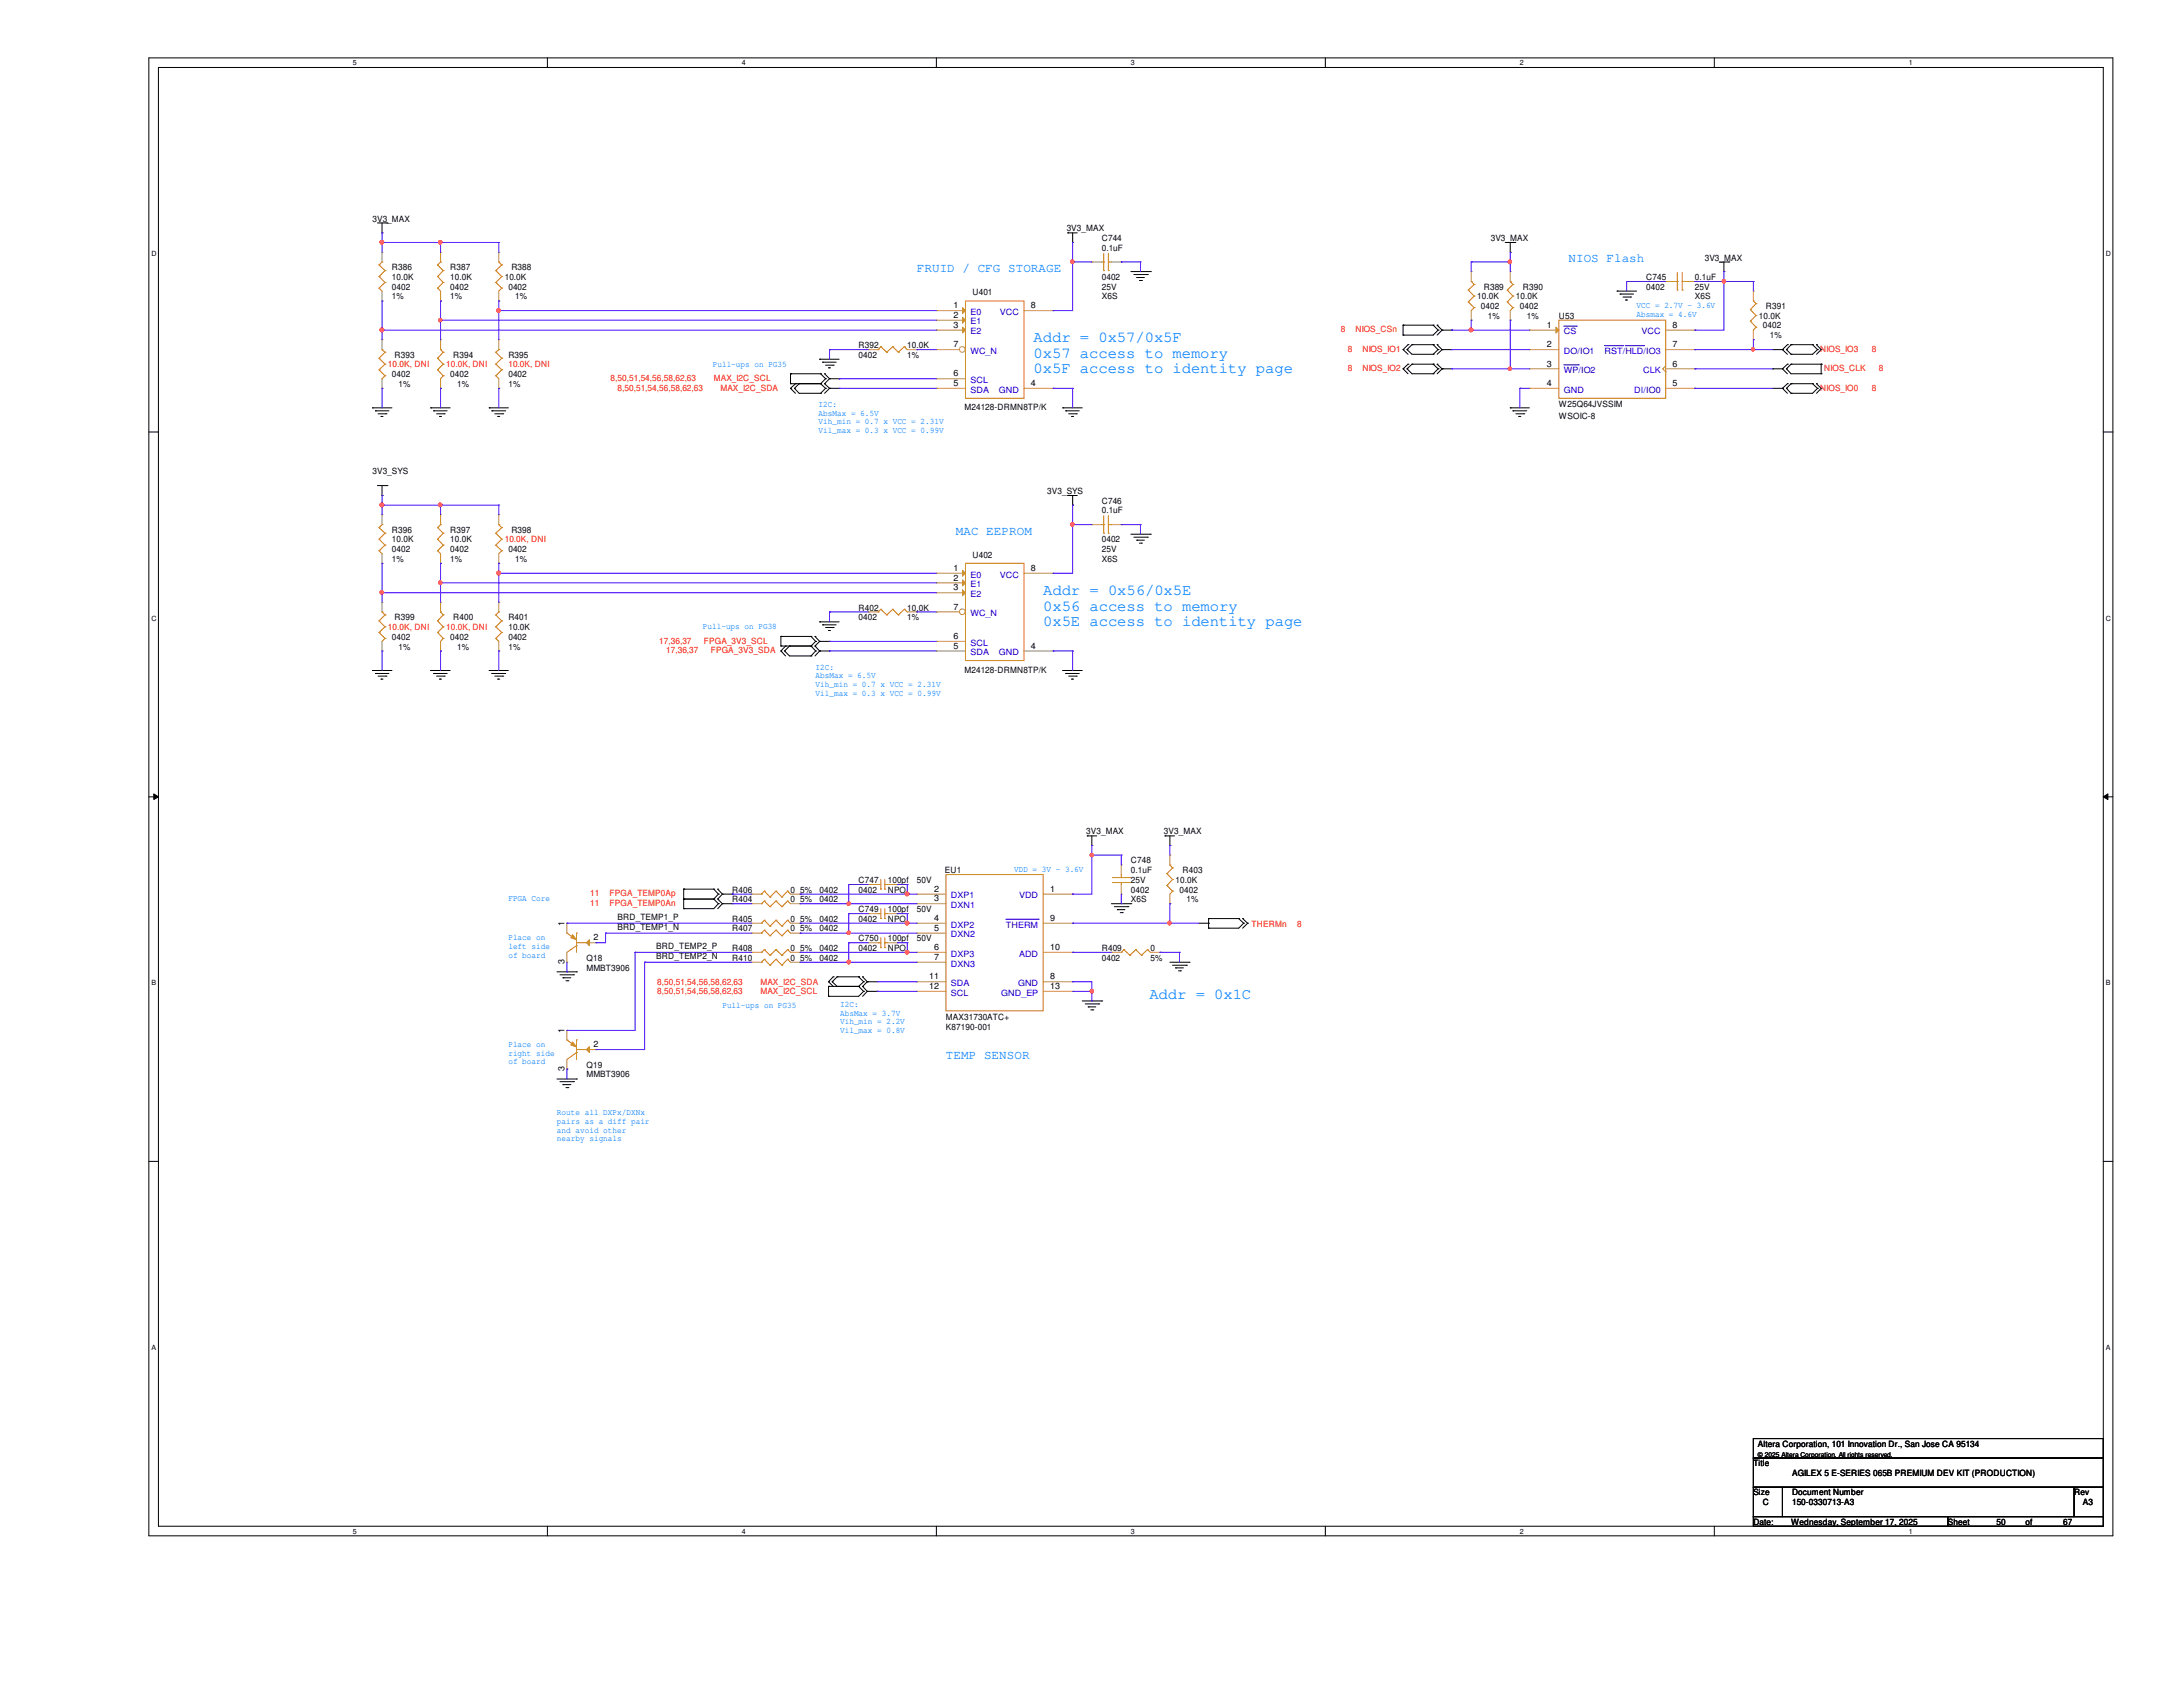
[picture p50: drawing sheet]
<svg xmlns="http://www.w3.org/2000/svg" width="279mm" height="216mm" viewBox="0 0 279 216" stroke-linecap="round" stroke-linejoin="round" font-family="sans-serif">
<defs><g id="words">
<g font-size="2" fill="#007fff">
<text x="132.3" y="43.8">Addr = 0x57/0x5F</text>
<text x="132.3" y="45.8">0x57 access to memory</text>
<text x="132.3" y="47.8">0x5F access to identity page</text>
<text x="133.5" y="76.2">Addr = 0x56/0x5E</text>
<text x="133.5" y="78.1">0x56 access to memory</text>
<text x="133.5" y="80.1">0x5E access to identity page</text>
<text x="147.1" y="127.8">Addr = 0x1C</text>
</g>
<g font-size="1.6" fill="#007fff">
<text x="117.3" y="34.8">FRUID / CFG STORAGE</text>
<text x="200.7" y="33.6">NIOS Flash</text>
<text x="122.3" y="68.4">MAC EEPROM</text>
<text x="121.1" y="135.6">TEMP SENSOR</text>
</g>
<g font-size="1.1">
<text x="47.7" y="28.4">3V3_MAX</text>
<text x="136.5" y="29.6">3V3_MAX</text>
<text x="50.2" y="34.6">R386</text>
<text x="50.2" y="35.8">10.0K</text>
<text x="57.6" y="34.6">R387</text>
<text x="57.6" y="35.8">10.0K</text>
<text x="64.6" y="35.8">10.0K</text>
<text x="65.4" y="34.6">R388</text>
<text x="141" y="30.9">C744</text>
<text x="141" y="32.1">0.1uF</text>
<text x="141" y="35.8">0402</text>
<text x="190.8" y="30.9">3V3_MAX</text>
<text x="210.7" y="35.8">C745</text>
<text x="216.9" y="35.8">0.1uF</text>
<text x="218.2" y="33.4">3V3_MAX</text>
<text x="50.2" y="37.1">0402</text>
<text x="50.2" y="38.3">1%</text>
<text x="57.6" y="37.1">0402</text>
<text x="57.6" y="38.3">1%</text>
<text x="65.1" y="37.1">0402</text>
<text x="66" y="38.3">1%</text>
<text x="122" y="39.5">1</text>
<text x="122" y="40.7">2</text>
<text x="122" y="42">3</text>
<text x="124.5" y="37.8">U401</text>
<text x="132" y="39.5">8</text>
<text x="141" y="37.1">25V</text>
<text x="141" y="38.3">X6S</text>
<text x="189.1" y="38.3">10.0K</text>
<text x="189.5" y="39.6">0402</text>
<text x="189.9" y="37.1">R389</text>
<text x="190.4" y="40.8">1%</text>
<text x="194" y="38.3">10.0K</text>
<text x="194.5" y="39.6">0402</text>
<text x="194.9" y="37.1">R390</text>
<text x="195.4" y="40.8">1%</text>
<text x="198" y="42">1</text>
<text x="199.5" y="40.8">U53</text>
<text x="210.7" y="37.1">0402</text>
<text x="214.1" y="42">8</text>
<text x="216.9" y="37.1">25V</text>
<text x="216.9" y="38.3">X6S</text>
<text x="225.1" y="40.8">10.0K</text>
<text x="226" y="39.6">R391</text>
<text x="50.5" y="45.8">R393</text>
<text x="58" y="45.8">R394</text>
<text x="65.1" y="45.8">R395</text>
<text x="109.9" y="44.5">R392</text>
<text x="109.9" y="45.8">0402</text>
<text x="116.1" y="44.5">10.0K</text>
<text x="116.1" y="45.8">1%</text>
<text x="122" y="44.4">7</text>
<text x="198" y="44.4">2</text>
<text x="198" y="46.9">3</text>
<text x="214.1" y="46.9">6</text>
<text x="214.1" y="44.4">7</text>
<text x="225.6" y="42">0402</text>
<text x="226.5" y="43.3">1%</text>
<text x="50.2" y="48.3">0402</text>
<text x="51" y="49.5">1%</text>
<text x="57.6" y="48.3">0402</text>
<text x="58.5" y="49.5">1%</text>
<text x="65.1" y="48.3">0402</text>
<text x="65.1" y="49.5">1%</text>
<text x="122" y="48.2">6</text>
<text x="122" y="49.4">5</text>
<text x="123.4" y="52.5">M24128-DRMN8TP/K</text>
<text x="132" y="49.4">4</text>
<text x="198" y="49.4">4</text>
<text x="199.5" y="52">W25Q64JVSSIM</text>
<text x="199.5" y="53.6">WSOIC-8</text>
<text x="214.1" y="49.4">5</text>
<text x="47.7" y="60.7">3V3_SYS</text>
<text x="134" y="63.2">3V3_SYS</text>
<text x="141" y="64.5">C746</text>
<text x="141" y="65.7">0.1uF</text>
<text x="50.2" y="68.2">R396</text>
<text x="50.2" y="69.4">10.0K</text>
<text x="50.2" y="70.7">0402</text>
<text x="50.2" y="71.9">1%</text>
<text x="57.6" y="68.2">R397</text>
<text x="57.6" y="69.4">10.0K</text>
<text x="57.6" y="70.7">0402</text>
<text x="57.6" y="71.9">1%</text>
<text x="65.1" y="70.7">0402</text>
<text x="65.4" y="68.2">R398</text>
<text x="66" y="71.9">1%</text>
<text x="124.5" y="71.4">U402</text>
<text x="141" y="69.4">0402</text>
<text x="141" y="70.7">25V</text>
<text x="141" y="71.9">X6S</text>
<text x="122" y="73.1">1</text>
<text x="122" y="74.3">2</text>
<text x="122" y="75.6">3</text>
<text x="132" y="73.1">8</text>
<text x="50.2" y="81.9">0402</text>
<text x="50.5" y="79.4">R399</text>
<text x="51" y="83.1">1%</text>
<text x="57.6" y="81.9">0402</text>
<text x="58" y="79.4">R400</text>
<text x="58.5" y="83.1">1%</text>
<text x="65.1" y="79.4">R401</text>
<text x="65.1" y="80.6">10.0K</text>
<text x="65.1" y="81.9">0402</text>
<text x="65.1" y="83.1">1%</text>
<text x="109.9" y="78.1">R402</text>
<text x="109.9" y="79.4">0402</text>
<text x="116.1" y="78.1">10.0K</text>
<text x="116.1" y="79.4">1%</text>
<text x="122" y="81.8">6</text>
<text x="122" y="83">5</text>
<text x="122" y="78">7</text>
<text x="132" y="83">4</text>
<text x="123.4" y="86.1">M24128-DRMN8TP/K</text>
<text x="139" y="106.8">3V3_MAX</text>
<text x="149" y="106.8">3V3_MAX</text>
<text x="109.9" y="113">C747</text>
<text x="113.6" y="113">100pf</text>
<text x="117.3" y="113">50V</text>
<text x="120.9" y="111.8">EU1</text>
<text x="144.7" y="110.5">C748</text>
<text x="144.7" y="111.8">0.1uF</text>
<text x="144.7" y="113">25V</text>
<text x="150.5" y="113">10.0K</text>
<text x="151.3" y="111.8">R403</text>
<text x="72.3" y="118.5" transform="rotate(-90 72.3 118.5)">1</text>
<text x="79" y="117.7">BRD_TEMP1_P</text>
<text x="79" y="119">BRD_TEMP1_N</text>
<text x="93.7" y="114.3">R406</text>
<text x="93.7" y="115.5">R404</text>
<text x="93.7" y="118">R405</text>
<text x="93.7" y="119.2">R407</text>
<text x="101.2" y="114.3">0 5%</text>
<text x="101.2" y="115.5">0 5%</text>
<text x="101.2" y="118">0 5%</text>
<text x="101.2" y="119.2">0 5%</text>
<text x="104.9" y="114.3">0402</text>
<text x="104.9" y="115.5">0402</text>
<text x="104.9" y="118">0402</text>
<text x="104.9" y="119.2">0402</text>
<text x="109.9" y="116.7">C749</text>
<text x="109.9" y="118">0402</text>
<text x="109.9" y="114.3">0402</text>
<text x="113.6" y="118">NPO</text>
<text x="113.6" y="114.3">NPO</text>
<text x="113.6" y="116.7">100pf</text>
<text x="117.3" y="116.7">50V</text>
<text x="119.5" y="114.1">2</text>
<text x="119.5" y="115.4">3</text>
<text x="119.5" y="117.9">4</text>
<text x="119.5" y="119.1">5</text>
<text x="134.4" y="114.1">1</text>
<text x="134.4" y="117.9">9</text>
<text x="144.7" y="114.3">0402</text>
<text x="144.7" y="115.5">X6S</text>
<text x="151" y="114.3">0402</text>
<text x="151.8" y="115.5">1%</text>
<text x="72.3" y="123.4" transform="rotate(-90 72.3 123.4)">3</text>
<text x="75.1" y="122.9">Q18</text>
<text x="75.1" y="124.2">MMBT3906</text>
<text x="75.9" y="120.4">2</text>
<text x="84" y="121.4">BRD_TEMP2_P</text>
<text x="84" y="122.7">BRD_TEMP2_N</text>
<text x="93.7" y="121.7">R408</text>
<text x="93.7" y="122.9">R410</text>
<text x="101.2" y="121.7">0 5%</text>
<text x="101.2" y="122.9">0 5%</text>
<text x="104.9" y="121.7">0402</text>
<text x="104.9" y="122.9">0402</text>
<text x="109.9" y="120.5">C750</text>
<text x="109.9" y="121.7">0402</text>
<text x="113.6" y="121.7">NPO</text>
<text x="113.6" y="120.5">100pf</text>
<text x="117.3" y="120.5">50V</text>
<text x="118.9" y="125.3">11</text>
<text x="119.5" y="121.6">6</text>
<text x="119.5" y="122.9">7</text>
<text x="134.4" y="125.3">8</text>
<text x="134.4" y="121.6">10</text>
<text x="141" y="121.7">R409</text>
<text x="141" y="122.9">0402</text>
<text x="147.2" y="122.9">5%</text>
<text x="147.2" y="121.7">0</text>
<text x="118.9" y="126.6">12</text>
<text x="121.1" y="130.6">MAX31730ATC+</text>
<text x="121.1" y="131.8">K87190-001</text>
<text x="134.4" y="126.6">13</text>
<text x="72.3" y="137.1" transform="rotate(-90 72.3 137.1)">3</text>
<text x="72.3" y="132.2" transform="rotate(-90 72.3 132.2)">1</text>
<text x="75.1" y="136.7">Q19</text>
<text x="75.1" y="137.9">MMBT3906</text>
<text x="75.9" y="134">2</text>
<text x="225" y="185.2">Altera Corporation, 101 Innovation Dr., San Jose CA 95134</text>
<text x="224.4" y="187.7">Title</text>
<text x="224.4" y="191.4">Size</text>
<text x="229.4" y="188.9">AGILEX 5 E-SERIES 065B PREMIUM DEV KIT (PRODUCTION)</text>
<text x="229.4" y="191.4">Document Number</text>
<text x="265.5" y="191.4">Rev</text>
<text x="224.4" y="195.2">Date:</text>
<text x="225.6" y="192.7">C</text>
<text x="229.2" y="195.2">Wednesday, September 17, 2025</text>
<text x="229.4" y="192.7">150-0330713-A3</text>
<text x="249.3" y="195.2">Sheet</text>
<text x="255.5" y="195.2">50</text>
<text x="259.2" y="195.2">of</text>
<text x="264.1" y="195.2">67</text>
<text x="266.6" y="192.7">A3</text>
</g>
<g font-size="1.1" fill="#00c">
<text x="124.2" y="40.3">E0</text>
<text x="124.2" y="41.5">E1</text>
<text x="128" y="40.3">VCC</text>
<text x="124.2" y="42.8">E2</text>
<text x="124.2" y="45.3">WC_N</text>
<text x="200.2" y="42.8">CS</text>
<text x="200.2" y="45.3">DO/IO1</text>
<text x="200.2" y="47.8">WP/IO2</text>
<text x="205.4" y="45.3">RST/HLD/IO3</text>
<text x="210.1" y="42.8">VCC</text>
<text x="210.3" y="47.8">CLK</text>
<text x="124.2" y="49">SCL</text>
<text x="124.2" y="50.2">SDA</text>
<text x="127.8" y="50.2">GND</text>
<text x="200.2" y="50.2">GND</text>
<text x="209.2" y="50.2">DI/IO0</text>
<text x="124.2" y="73.9">E0</text>
<text x="124.2" y="75.1">E1</text>
<text x="124.2" y="76.4">E2</text>
<text x="128" y="73.9">VCC</text>
<text x="124.2" y="82.6">SCL</text>
<text x="124.2" y="83.9">SDA</text>
<text x="124.2" y="78.9">WC_N</text>
<text x="127.8" y="83.9">GND</text>
<text x="121.7" y="115">DXP1</text>
<text x="121.7" y="116.2">DXN1</text>
<text x="121.7" y="118.7">DXP2</text>
<text x="121.7" y="120">DXN2</text>
<text x="128.7" y="118.7">THERM</text>
<text x="130.4" y="115">VDD</text>
<text x="121.7" y="122.4">DXP3</text>
<text x="121.7" y="123.7">DXN3</text>
<text x="130.4" y="122.4">ADD</text>
<text x="121.7" y="126.2">SDA</text>
<text x="121.7" y="127.4">SCL</text>
<text x="128.1" y="127.4">GND_EP</text>
<text x="130.3" y="126.2">GND</text>
</g>
<g font-size="1.1" fill="#007fff">
<text x="209.5" y="39.5">VCC = 2.7V - 3.6V</text>
<text x="209.5" y="40.6">Absmax = 4.6V</text>
<text x="91.2" y="46.9">Pull-ups on PG35</text>
<text x="104.8" y="52.1">I2C:</text>
<text x="104.8" y="53.2">AbsMax = 6.5V</text>
<text x="104.8" y="54.3">Vih_min = 0.7 x VCC = 2.31V</text>
<text x="104.8" y="55.4">Vil_max = 0.3 x VCC = 0.99V</text>
<text x="90" y="80.5">Pull-ups on PG38</text>
<text x="104.4" y="85.7">I2C:</text>
<text x="104.4" y="86.8">AbsMax = 6.5V</text>
<text x="104.4" y="87.9">Vih_min = 0.7 x VCC = 2.31V</text>
<text x="104.4" y="89">Vil_max = 0.3 x VCC = 0.99V</text>
<text x="129.8" y="111.6">VDD = 3V - 3.6V</text>
<text x="65.1" y="115.4">FPGA Core</text>
<text x="65.1" y="120.4">Place on</text>
<text x="65.1" y="121.5">left side</text>
<text x="65.1" y="122.6">of board</text>
<text x="92.5" y="129">Pull-ups on PG35</text>
<text x="107.5" y="128.9">I2C:</text>
<text x="107.5" y="130">AbsMax = 3.7V</text>
<text x="107.5" y="131.1">Vih_min = 2.2V</text>
<text x="65.1" y="134">Place on</text>
<text x="65.1" y="135.1">right side</text>
<text x="65.1" y="136.2">of board</text>
<text x="107.5" y="132.2">Vil_max = 0.8V</text>
<text x="71.3" y="142.7">Route all DXPx/DXNx</text>
<text x="71.3" y="143.8">pairs as a diff pair</text>
<text x="71.3" y="144.9">and avoid other</text>
<text x="71.3" y="146">nearby signals</text>
</g>
<g font-size="1.1" fill="#f00">
<text x="49.7" y="47">10.0K, DNI</text>
<text x="57.1" y="47">10.0K, DNI</text>
<text x="65.1" y="47">10.0K, DNI</text>
<text x="171.6" y="42.5">8</text>
<text x="172.5" y="45">8</text>
<text x="172.5" y="47.5">8</text>
<text x="173.5" y="42.5">NIOS_CSn</text>
<text x="174.4" y="45">NIOS_IO1</text>
<text x="174.4" y="47.5">NIOS_IO2</text>
<text x="233" y="45">NIOS_IO3</text>
<text x="233.5" y="47.5">NIOS_CLK</text>
<text x="239.6" y="45">8</text>
<text x="240.5" y="47.5">8</text>
<text x="78.1" y="48.8">8,50,51,54,56,58,62,63</text>
<text x="79" y="50">8,50,51,54,56,58,62,63</text>
<text x="91.4" y="48.8">MAX_I2C_SCL</text>
<text x="92.2" y="50">MAX_I2C_SDA</text>
<text x="233" y="50">NIOS_IO0</text>
<text x="239.6" y="50">8</text>
<text x="64.6" y="69.4">10.0K, DNI</text>
<text x="49.7" y="80.6">10.0K, DNI</text>
<text x="57.1" y="80.6">10.0K, DNI</text>
<text x="84.4" y="82.4">17,36,37</text>
<text x="85.3" y="83.6">17,36,37</text>
<text x="90.1" y="82.4">FPGA_3V3_SCL</text>
<text x="91" y="83.6">FPGA_3V3_SDA</text>
<text x="75.5" y="114.7">11</text>
<text x="75.5" y="116">11</text>
<text x="78" y="114.7">FPGA_TEMP0Ap</text>
<text x="78" y="116">FPGA_TEMP0An</text>
<text x="160.2" y="118.6">THERMn</text>
<text x="166" y="118.6">8</text>
<text x="84.1" y="126.1">8,50,51,54,56,58,62,63</text>
<text x="84.1" y="127.2">8,50,51,54,56,58,62,63</text>
<text x="97.3" y="126.1">MAX_I2C_SDA</text>
<text x="97.3" y="127.2">MAX_I2C_SCL</text>
</g>
<g font-size=".9">
<text x="45.2" y="8.3">5</text>
<text x="95" y="8.3">4</text>
<text x="144.7" y="8.3">3</text>
<text x="194.5" y="8.3">2</text>
<text x="244.3" y="8.3">1</text>
<text x="19.4" y="32.8">D</text>
<text x="269.5" y="32.8">D</text>
<text x="19.4" y="79.4">C</text>
<text x="269.5" y="79.4">C</text>
<text x="19.4" y="126.1">B</text>
<text x="269.5" y="126.1">B</text>
<text x="19.4" y="172.8">A</text>
<text x="269.5" y="172.8">A</text>
<text x="45.2" y="196.3">5</text>
<text x="95" y="196.3">4</text>
<text x="144.7" y="196.3">3</text>
<text x="194.5" y="196.3">2</text>
<text x="244.3" y="196.3">1</text>
</g>
<text font-size=".8" x="225" y="186.4">© 2025 Altera Corporation. All rights reserved.</text>
</g></defs>
<path d="M19.1 7.4h251.3v189.2h-251.3zM20.3 8.6h248.9v186.7h-248.9z" fill="none" stroke="#000" stroke-width=".13"/>
<g fill="#fff">
<path d="M45.2 7.5h.5v1.1h-.5z"/>
<path d="M45.2 195.5h.5v1h-.5z"/>
</g>
<path d="M70.1 7.4v1.2M70.1 195.3v1.3" fill="none" stroke="#000" stroke-width=".13"/>
<g fill="#fff">
<path d="M95 7.5h.5v1.1h-.5z"/>
<path d="M95 195.5h.5v1h-.5z"/>
</g>
<path d="M119.8 7.4v1.2M119.8 195.3v1.3" fill="none" stroke="#000" stroke-width=".13"/>
<g fill="#fff">
<path d="M144.7 7.5h.5v1.1h-.5z"/>
<path d="M144.7 195.5h.5v1h-.5z"/>
</g>
<path d="M169.6 7.4v1.2M169.6 195.3v1.3" fill="none" stroke="#000" stroke-width=".13"/>
<g fill="#fff">
<path d="M194.5 7.5h.5v1.1h-.5z"/>
<path d="M194.5 195.5h.5v1h-.5z"/>
</g>
<path d="M219.4 7.4v1.2M219.4 195.3v1.3" fill="none" stroke="#000" stroke-width=".13"/>
<g fill="#fff">
<path d="M244.3 7.5h.5v1.1h-.5z"/>
<path d="M244.3 195.5h.5v1h-.5z"/>
<path d="M19.4 32h.6v1h-.6z"/>
<path d="M269.5 32h.7v1h-.7z"/>
<path d="M19.4 78.6h.6v1h-.6z"/>
<path d="M269.5 78.6h.7v1h-.7z"/>
</g>
<path d="M19.1 55.3h1.2M269.2 55.3h1.2" fill="none" stroke="#000" stroke-width=".13"/>
<g fill="#fff">
<path d="M19.4 125.3h.6v1h-.6z"/>
<path d="M269.5 125.3h.6v1h-.6z"/>
</g>
<path d="M19.1 102h1.2M19.7 101.6l.6 .4-.6 .3zM269.2 102l.6-.4v.7zM269.2 102h1.2" fill="none" stroke="#000" stroke-width=".13"/>
<path d="M19.7 101.6l.6 .4-.6 .3zM269.2 102l.6-.4v.7z" fill="#000"/>
<g fill="#fff">
<path d="M19.4 172h.5v1h-.5z"/>
<path d="M269.5 172h.6v1h-.6z"/>
</g>
<g fill="none" stroke="#000" stroke-width=".13">
<path d="M48.3 28.5h1.2M48.9 29.8h.1M48.9 28.5v1.3M49.5 28.5h.1M136.7 29.8h.1M136.7 29.8h1.2M137.3 31h.1M137.3 29.8v1.2M144.7 34.8h2.5M145.1 35.1h1.8M145.5 35.5h.1M145.5 35.5h1"/>
<path d="M145.8 35.9h.3M146.1 35.9h.1M146.9 35.1h.1M147.2 34.8h.1M192.7 31h1.2M193.3 32.3h.1M193.3 31v1.3M193.9 31h.1M207 37.3h.1M207 37.3h2.5M207.3 37.6h.1M207.3 37.6h1.8"/>
<path d="M207.7 38h1M208.1 38.4h.1M208.1 38.4h.2M208.7 38h.1M220 33.5h1.3M220.6 34.8h.1M220.6 33.5v1.3M221.3 33.5h.1M47.7 52.2h.1M47.7 52.2h2.5M48 52.6h.1M48 52.6h1.8"/>
<path d="M48.4 53h1M48.8 53.3h.1M48.8 53.3h.2M49.4 53h.1M55.1 52.2h.1M55.1 52.2h2.5M55.5 52.6h.1M55.5 52.6h1.7M55.9 53h1M56.3 53.3h.1M56.3 53.3h.2M56.9 53h.1"/>
<path d="M62.6 52.2h.1M62.6 52.2h2.5M62.9 52.6h.1M62.9 52.6h1.8M63.3 53h1M63.7 53.3h.1M63.7 53.3h.3M64.3 53h.1M101.2 47.8h.1M101.2 49.1h.1M101.2 49.7h.1M101.2 47.8h3.8"/>
<path d="M101.2 49.1h3.8M101.2 47.8v1.3M101.2 49.7l.6 .6M101.7 49.7h.1M101.7 49.7l.6 .6h2.7M101.8 49.1h.1M101.8 49.1l-.6 .6M102.3 49.1h.1M102.3 49.1l-.6 .6M104.9 46h.1M104.9 46h2.5M105 47.8h.1"/>
<path d="M105 49.1h.1M105 50.3h.1M105 47.8l.7 .7M105 49.1l.7 .6M105.3 46.4h.1M105.3 46.4h1.7M105.5 47.8h.1M105.5 49.1h.1M105.5 47.8l.7 .7M105.5 49.1l.7 .6M105.7 48.5h.1M105.7 49.7h.1"/>
<path d="M105.7 46.7h.9M105.7 48.5l-.7 .6M105.7 49.7l-.7 .6M106 47.1h.1M106 47.1h.3M106.2 48.5h.1M106.2 49.7h.1M106.2 48.5l-.7 .6M106.2 48.5h1.2M106.2 49.7l-.7 .6M106.2 49.7h1.2M106.6 46.7h.1"/>
<path d="M107.4 48.5h.1M136 52.2h.1M136 52.2h2.5M136.4 52.6h.1M136.4 52.6h1.7M136.8 53h1M137.2 53.3h.1M137.2 53.3h.2M137.8 53h.1M179.6 41.6h.1M179.6 42.9h.1M179.6 44.7h.1"/>
<path d="M179.6 47.2h.1M179.6 41.6h3.8M179.6 41.6v1.3M179.6 44.7l.6 .6M179.6 47.2l.6 .6M180.1 44.7h.1M180.1 47.2h.1M180.1 47.2l.6 .6h2.7M180.1 44.7l.6 .6h2.7M180.2 44.1h.1M180.2 46.6h.1M180.2 44.1l-.6 .6"/>
<path d="M180.2 46.6l-.6 .6M180.7 44.1h.1M180.7 46.6h.1M180.7 44.1h2.7M180.7 44.1l-.6 .6M180.7 46.6h2.7M180.7 46.6l-.6 .6M183.4 41.6h.1M183.4 44.1h.1M183.4 45.3h.1M183.4 46.6h.1M183.4 47.8h.1"/>
<path d="M183.4 41.6l.7 .6M183.4 44.1l.7 .6M183.4 46.6l.7 .6M183.9 41.6h.1M183.9 44.1h.1M183.9 46.6h.1M183.9 41.6l.7 .6M183.9 44.1l.7 .6M183.9 46.6l.7 .6M184.1 42.2h.1M184.1 44.7h.1M184.1 47.2h.1"/>
<path d="M184.1 42.2l-.7 .7h-3.8M184.1 44.7l-.7 .6M184.1 47.2l-.7 .6M184.6 42.2h.1M184.6 44.7h.1M184.6 47.2h.1M184.6 42.2l-.7 .7M184.6 42.2h1.2M184.6 44.7l-.7 .6M184.6 44.7h1.2M184.6 47.2l-.7 .6M184.6 47.2h1.2"/>
<path d="M185.8 42.2h.1M193.3 52.2h.1M193.3 52.2h2.4M193.6 52.6h.1M193.6 52.6h1.8M194 53h1M194.4 53.3h.1M194.4 53.3h.2M195 53h.1M226.9 47.2h.1M226.9 49.7h1.2M226.9 44.7h1.2"/>
<path d="M226.9 47.2h1.2M228.1 44.7h.1M228.1 47.2h.1M228.1 49.7h.1M228.1 44.7l.7 .6M228.1 47.2l.7 .6M228.1 49.7l.7 .6M228.6 44.7h.1M228.6 47.2h.1M228.6 49.7h.1M228.6 47.2l.6 .6h3.9M228.6 44.7l.6 .6"/>
<path d="M228.6 49.7l.6 .6M228.8 44.1h.1M228.8 46.6h.1M228.8 49.1h.1M228.8 44.1l-.7 .6M228.8 46.6l-.7 .6M228.8 49.1l-.7 .6M229.2 44.1h.1M229.2 45.3h.1M229.2 46.6h.1M229.2 49.1h.1M229.2 50.3h.1"/>
<path d="M229.2 49.1h2.8M229.2 44.1h2.8M229.2 44.1l-.6 .6M229.2 46.6h3.9M229.2 46.6l-.6 .6M229.2 49.1l-.6 .6M232 44.1h.1M232 49.1h.1M232 44.1l.6 .6M232 49.1l.6 .6M232.5 44.1h.1M232.5 49.1h.1"/>
<path d="M232.5 44.1l.6 .6M232.5 49.1l.6 .6M232.6 44.7h.1M232.6 49.7h.1M232.6 49.7l-.6 .6h-2.8M232.6 44.7l-.6 .6h-2.8M233.1 44.7h.1M233.1 46.6h.1M233.1 47.8h.1M233.1 49.7h.1M233.1 44.7l-.6 .6M233.1 46.6v1.2"/>
<path d="M233.1 49.7l-.6 .6M48.3 62.1h1.2M48.9 63.4h.1M48.9 62.1v1.3M49.5 62.1h.1M104.9 79.6h.1M104.9 79.6h2.5M105.3 80h.1M105.3 80h1.7M136.7 63.4h.1M136.7 63.4h1.2M137.3 64.6h.1"/>
<path d="M137.3 63.4v1.2M144.7 68.4h2.5M145.1 68.7h1.8M145.5 69.1h.1M145.5 69.1h1M145.8 69.5h.3M146.1 69.5h.1M146.9 68.7h.1M147.2 68.4h.1M47.7 85.8h.1M47.7 85.8h2.5M48 86.2h.1"/>
<path d="M48 86.2h1.8M48.4 86.5h1M48.8 86.9h.1M48.8 86.9h.2M49.4 86.5h.1M55.1 85.8h.1M55.1 85.8h2.5M55.5 86.2h.1M55.5 86.2h1.7M55.9 86.5h1M56.3 86.9h.1M56.3 86.9h.2"/>
<path d="M56.9 86.5h.1M62.6 85.8h.1M62.6 85.8h2.5M62.9 86.2h.1M62.9 86.2h1.8M63.3 86.5h1M63.7 86.9h.1M63.7 86.9h.3M64.3 86.5h.1M99.9 81.4h.1M99.9 82.7h.1M99.9 83.3h.1"/>
<path d="M99.9 81.4h3.9M99.9 82.7h3.9M99.9 81.4v1.3M99.9 83.3l.6 .6M100.4 83.3h.1M100.4 83.3l.6 .6h2.8M100.5 82.7h.1M100.5 82.7l-.6 .6M101 82.7h.1M101 82.7l-.6 .6M103.8 81.4h.1M103.8 82.7h.1"/>
<path d="M103.8 83.9h.1M103.8 81.4l.6 .7M103.8 82.7l.6 .6M104.3 81.4h.1M104.3 82.7h.1M104.3 81.4l.6 .7M104.3 82.7l.6 .6M104.4 82.1h.1M104.4 83.3h.1M104.4 82.1l-.6 .6M104.4 83.3l-.6 .6M104.9 82.1h.1"/>
<path d="M104.9 83.3h.1M104.9 82.1l-.6 .6M104.9 82.1h1.3M104.9 83.3l-.6 .6M104.9 83.3h1.3M105.7 80.3h.9M106 80.7h.1M106 80.7h.3M106.2 82.1h.1M106.6 80.3h.1M136 85.8h.1M136 85.8h2.5"/>
<path d="M136.4 86.2h.1M136.4 86.2h1.7M136.8 86.5h1M137.2 86.9h.1M137.2 86.9h.2M137.8 86.5h.1M87.5 113.8h.1M87.5 115.1h.1M87.5 116.3h.1M87.5 113.8h3.9M87.5 115.1h3.9M87.5 113.8v2.5"/>
<path d="M91.4 113.8h.1M91.4 115.1h.1M91.4 113.8l.5 .6M91.4 115.1l.5 .6M91.9 113.8h.1M91.9 115.1h.1M91.9 113.8l.6 .6M91.9 115.1l.6 .6M91.9 114.4h.1M91.9 115.7h.1M91.9 114.4l-.5 .7M91.9 115.7l-.5 .6h-3.9"/>
<path d="M92.5 114.4h.1M92.5 115.7h.1M92.5 115.7h1.2M92.5 114.4l-.6 .7M92.5 114.4h1.2M92.5 115.7l-.6 .6M93.7 114.4h.1M93.7 115.7h.1M139.1 107h.1M139.1 107h1.3M139.7 108.2h.1M139.7 107v1.2"/>
<path d="M142.2 115.7h2.5M142.6 116h1.8M143 116.4h.1M143 116.4h1M143.4 116.8h.2M143.6 116.8h.1M144.4 116h.1M144.7 115.7h.1M149.1 107h.1M149.1 107h1.2M149.7 108.2h.1M149.7 107v1.2"/>
<path d="M153.5 118.2h1.2M154.7 117.6h.1M154.7 118.8h.1M154.7 118.2h.1M154.7 117.6h3.8M154.7 117.6v1.2M158.5 117.6h.1M158.5 117.6l.7 .6M159 117.6h.1M159 117.6l.7 .6M159.2 118.2h.1M159.2 118.2l-.7 .6h-3.8"/>
<path d="M159.7 118.2h.1M159.7 118.2l-.7 .6M71.3 124.4h2.5M71.3 138.1h2.5M71.7 124.8h1.7M71.7 138.4h1.7M72.1 125.1h.1M72.1 138.8h.1M72.1 125.1h1M72.1 138.8h1M72.4 125.5h.3M72.4 139.2h.3"/>
<path d="M72.7 125.5h.1M72.7 139.2h.1M73.4 124.8h.1M73.4 138.4h.1M73.8 124.4h.1M73.8 138.1h.1M106 125.6h.1M106 126.2h.1M106 127.5h.1M106 126.2h3.9M106 125.6l.6 .6M106 126.2v1.3"/>
<path d="M106.5 125.6h.1M106.5 125.6l.6 .6M106.6 125h.1M106.6 125l-.6 .6M107.1 125h.1M107.1 125h2.8M107.1 125l-.6 .6M109.9 125h.1M109.9 126.2h.1M109.9 125l.6 .6M109.9 126.2l.6 .7M110.4 125h.1"/>
<path d="M110.4 126.2h.1M110.4 125l.6 .6M110.4 126.2l.6 .7M110.5 125.6h.1M110.5 126.9h.1M110.5 125.6l-.6 .6M110.5 126.9l-.6 .6h-3.9M111 125.6h.1M111 126.9h.1M111 125.6l-.6 .6M111 125.6h1.3M111 126.9l-.6 .6"/>
<path d="M111 126.9h1.3M112.3 126.9h.1M138.5 128.1h2.5M138.9 128.5h1.7M139.3 128.9h.1M139.3 128.9h1M139.6 129.2h.3M139.9 129.2h.1M140.6 128.5h.1M141 128.1h.1M149.7 123.1h2.5M150.1 123.5h1.7"/>
<path d="M150.5 123.9h.1M150.5 123.9h1M150.8 124.2h.3M151.1 124.2h.1M151.8 123.5h.1M152.2 123.1h.1M19.1 148.6h1.2M269.2 148.6h1.2M224.4 184.1h44.8v2.5h-44.8zM224.4 186.6h44.8v3.7h-44.8zM224.4 190.3h3.7v3.8h-3.7zM224.4 194.1h24.9v1.2h-24.9z"/>
<path d="M228.1 190.3h37.4v3.8h-37.4zM249.3 194.1h19.9v1.2h-19.9zM265.5 190.3h3.7v3.8h-3.7z"/>
</g>
<g fill="none" stroke="#cc7f05" stroke-width=".13">
<path d="M56 36.9h.1M56 35.4h.1M56 33.9h.1M56 36.9l.4 .4M56 35.4l.7 .8M56 33.9l.7 .7M56.4 33.5h.1M56.4 33.5l-.4 .4M56.7 36.2h.1M56.7 34.6h.1M56.7 36.2l-.7 .7M56.7 34.6l-.7 .8"/>
<path d="M63.5 36.2h.1M63.5 34.6h.1M63.5 36.2l.7 .7M63.5 34.6l.7 .8M63.8 33.5h.1M63.8 33.5l.4 .4M64.2 36.9h.1M64.2 35.4h.1M64.2 33.9h.1M64.2 36.9l-.4 .4M64.2 35.4l-.7 .8M64.2 33.9l-.7 .7"/>
<path d="M63.5 69.8h.1M63.5 68.2h.1M63.5 69.8l.7 .7M63.5 68.2l.7 .8M63.8 67.1h.1M63.8 67.1l.4 .4M64.2 70.5h.1M64.2 69h.1M64.2 67.5h.1M64.2 70.5l-.4 .4M64.2 69l-.7 .8M64.2 67.5l-.7 .7"/>
<path d="M72.6 119.4h.1M72.6 119.4l1.2 .9M73.8 119.4h.1M73.8 119.4v2.5M97.5 114.4h.1M97.8 114h.1M97.8 114l.8 .8M97.8 114l-.3 .4M98.6 114.8h.1M99.3 114h.1M99.3 114l.8 .8M99.3 114l-.7 .8"/>
<path d="M100.1 114.8h.1M100.8 114h.1M100.8 114l.4 .4M100.8 114l-.7 .8M73.8 121h.1M73.8 121l-1.2 .9M73.8 120.6h1.3M75.1 120.6h.1M143.5 121.9h.1M143.8 121.5h.1M143.8 121.5l.8 .8M143.8 121.5l-.3 .4"/>
<path d="M144.6 122.3h.1M145.4 121.5h.1M145.4 121.5l.7 .8M145.4 121.5l-.8 .8M146.1 122.3h.1M146.9 121.5h.1M146.9 121.5l.3 .4M146.9 121.5l-.8 .8"/>
</g>
<g fill="none" stroke="#aa8843" stroke-width=".13">
<path d="M56.4 38.5h.1M56.4 32.3h.1M56.4 32.3v1.2M56.4 37.3v1.2M63.8 38.5h.1M63.8 32.3h.1M63.8 32.3v1.2M63.8 37.3v1.2M63.8 72.1h.1M63.8 65.9h.1M63.8 65.9v1.2M63.8 70.9v1.2"/>
<path d="M96.2 114.4h.1M96.2 114.4h1.3M101.2 114.4h1.2M102.4 114.4h.1M142.2 121.9h.1M142.2 121.9h1.3M147.2 121.9h1.3M148.5 121.9h.1"/>
</g>
<path d="M73.3 119.6l.5 .7-.7-.3z" fill="#cc7f05"/>
<path d="M73.3 119.6l.5 .7-.7-.3z" fill="none" stroke="#cc7f05" stroke-width=".13"/>
<path d="M72.6 118.2h.1M72.6 118.2v1.2M72.6 123.1h.1M72.6 121.9v1.2" fill="none" stroke="#aa8843" stroke-width=".13"/>
<path d="M75.4 120.3v.7l-.3-.4z" fill="#aa8843"/>
<path d="M224.4 37.3h.1M224.4 37.3v1.2M224.4 43.5h.1M224.4 42.2v1.3M75.1 120.6h1.2M75.4 120.3v.7l-.3-.4zM76.3 120.6h.1" fill="none" stroke="#aa8843" stroke-width=".13"/>
<g fill="none" stroke="#cc7f05" stroke-width=".13">
<path d="M123.6 38.5h7.5v12.5h-7.5zM224 39.6h.1M224 39.6l.7 .8M224.4 38.5h.1M224.4 38.5l.3 .4M224.7 38.9h.1M224.7 38.9l-.7 .7M224 41.1h.1M224 41.1l.7 .8M224.7 41.9h.1M224.7 40.4h.1M224.7 41.9l-.3 .3"/>
<path d="M224.7 40.4l-.7 .7"/>
</g>
<path d="M123.2 39.4l.4 .4-.4 .3z" fill="#aa8843"/>
<path d="M119.8 39.8h.1M119.8 39.8h3.8M123.2 39.4l.4 .4-.4 .3z" fill="none" stroke="#aa8843" stroke-width=".13"/>
<path d="M123.2 40.6l.4 .4-.4 .4z" fill="#aa8843"/>
<path d="M119.8 41h.1M119.8 41h3.8M123.2 40.6l.4 .4-.4 .4z" fill="none" stroke="#aa8843" stroke-width=".13"/>
<path d="M123.2 41.9l.4 .3-.4 .4z" fill="#aa8843"/>
<path d="M131.1 39.8h3.7M134.8 39.8h.1M119.8 42.2h.1M119.8 48.5h.1M119.8 49.7h.1M119.8 42.2h3.8M119.8 49.7h3.8M119.8 48.5h3.8M123.2 41.9l.4 .3-.4 .4zM131.1 49.7h3.7M134.8 49.7h.1" fill="none" stroke="#aa8843" stroke-width=".13"/>
<circle cx="123.2" cy="44.7" r=".37" fill="#fff"/>
<g fill="none" stroke="#aa8843" stroke-width=".13">
<path d="M119.8 44.7h.1M119.8 44.7h3"/>
<circle cx="123.2" cy="44.7" r=".37"/>
</g>
<path d="M123.6 72.1h7.5v12.4h-7.5z" fill="none" stroke="#cc7f05" stroke-width=".13"/>
<path d="M123.2 73l.4 .4-.4 .3z" fill="#aa8843"/>
<path d="M119.8 73.4h.1M119.8 73.4h3.8M123.2 73l.4 .4-.4 .3z" fill="none" stroke="#aa8843" stroke-width=".13"/>
<path d="M123.2 74.2l.4 .4-.4 .4z" fill="#aa8843"/>
<path d="M119.8 74.6h.1M119.8 74.6h3.8M123.2 74.2l.4 .4-.4 .4z" fill="none" stroke="#aa8843" stroke-width=".13"/>
<path d="M123.2 75.5l.4 .4-.4 .3z" fill="#aa8843"/>
<path d="M119.8 75.9h.1M119.8 75.9h3.8M123.2 75.5l.4 .4-.4 .3zM131.1 73.4h3.7M134.8 73.4h.1M119.8 82.1h.1M119.8 83.3h.1M119.8 83.3h3.8M119.8 82.1h3.8M131.1 83.3h3.7M134.8 83.3h.1" fill="none" stroke="#aa8843" stroke-width=".13"/>
<circle cx="123.2" cy="78.3" r=".37" fill="#fff"/>
<g fill="none" stroke="#aa8843" stroke-width=".13">
<path d="M119.8 78.3h.1M119.8 78.3h3M96.2 115.7h.1M96.2 115.7h1.3M101.2 115.7h1.2M102.4 115.7h.1M111.1 120.6h.1M111.1 120.6h1.3M113.6 120.6h1.3M114.9 120.6h.1"/>
<circle cx="123.2" cy="78.3" r=".37"/>
</g>
<g fill="none" stroke="#cc7f05" stroke-width=".13">
<path d="M199.5 41h13.7v10h-13.7zM97.5 115.7h.1M97.8 115.3h.1M97.8 115.3l.8 .7M97.8 115.3l-.3 .4M98.6 116h.1M99.3 115.3h.1M99.3 115.3l.8 .7M99.3 115.3l-.7 .7M100.1 116h.1M100.8 115.3h.1M100.8 115.3l.4 .4"/>
<path d="M100.8 115.3l-.7 .7M112.4 120.6h.1M112.4 120.6h.3M112.7 121.3h.1M112.7 120v1.3M113.2 121.3h.1M113.2 120.6h.1M113.2 120v1.3M113.2 120.6h.4"/>
</g>
<path d="M199.1 41.9l.4 .3-.4 .4z" fill="#aa8843"/>
<g fill="none" stroke="#aa8843" stroke-width=".13">
<path d="M195.7 42.2h.1M195.7 44.7h.1M195.7 47.2h.1M195.7 49.7h.1M195.7 42.2h3.8M195.7 44.7h3.8M195.7 47.2h3.8M195.7 49.7h3.8M199.1 41.9l.4 .3-.4 .4zM212.8 47.2h.1M212.8 47.2l.4 .4M213.2 47.6h.1"/>
<path d="M213.2 42.2h3.7M213.2 44.7h3.7M213.2 47.2h3.7M213.2 49.7h3.7M213.2 46.8l-.4 .4M216.9 49.7h.1M216.9 47.2h.1M216.9 44.7h.1M216.9 42.2h.1"/>
</g>
<path d="M200.2 41.7h1.6M200.2 46.7h1.8M201.8 41.7h.1M202 46.7h.1M205.4 44.2h2.3M207.7 44.2h.1M208 44.2h2.4M210.4 44.2h.1" fill="none" stroke="#00c" stroke-width=".13"/>
<path d="M72.6 133.1h.1M72.6 133.1l1.2 .9M73.8 134.7h.1M73.8 133.1h.1M73.8 134.7l-1.2 .9M73.8 133.1v2.5M73.8 134.3h1.3M75.1 134.3h.1" fill="none" stroke="#cc7f05" stroke-width=".13"/>
<path d="M73.3 133.3l.5 .7-.7-.3z" fill="#cc7f05"/>
<path d="M73.3 133.3l.5 .7-.7-.3z" fill="none" stroke="#cc7f05" stroke-width=".13"/>
<path d="M72.6 136.8h.1M72.6 131.9h.1M72.6 131.9v1.2M72.6 135.6v1.2" fill="none" stroke="#aa8843" stroke-width=".13"/>
<path d="M75.4 133.9v.8l-.3-.4z" fill="#aa8843"/>
<g fill="none" stroke="#aa8843" stroke-width=".13">
<path d="M48.9 38.5h.1M48.9 32.3h.1M48.9 32.3v1.2M48.9 37.3v1.2M139.7 33.5h.1M139.7 33.5h1.3M142.2 33.5h1.3M143.5 33.5h.1M188.3 34.8h.1M188.3 34.8v1.2M188.3 39.8v1.2M193.3 34.8h.1"/>
<path d="M193.3 34.8v1.2M193.3 39.8v1.2M213.2 36h.1M213.2 36h1.2M215.7 36h1.2M216.9 36h.1M48.9 49.7h.1M48.9 43.5h.1M48.9 43.5v1.2M48.9 48.5v1.2M56.4 49.7h.1M56.4 43.5h.1"/>
<path d="M56.4 43.5v1.2M56.4 48.5v1.2M63.8 49.7h.1M63.8 43.5h.1M63.8 43.5v1.2M63.8 48.5v1.2M111.1 44.7h.1M111.1 44.7h1.3M116.1 44.7h1.2M117.3 44.7h.1M188.3 41h.1M193.3 41h.1"/>
<path d="M48.9 77.1h.1M48.9 72.1h.1M48.9 65.9h.1M48.9 65.9v1.2M48.9 70.9v1.2M48.9 77.1v1.2M56.4 77.1h.1M56.4 72.1h.1M56.4 65.9h.1M56.4 65.9v1.2M56.4 70.9v1.2M56.4 77.1v1.2"/>
<path d="M63.8 77.1h.1M63.8 77.1v1.2M111.1 78.3h.1M111.1 78.3h1.3M116.1 78.3h1.2M117.3 78.3h.1M139.7 67.1h.1M139.7 67.1h1.3M142.2 67.1h1.3M143.5 67.1h.1M48.9 83.3h.1M48.9 82.1v1.2"/>
<path d="M56.4 83.3h.1M56.4 82.1v1.2M63.8 83.3h.1M63.8 82.1v1.2M96.2 118.2h.1M96.2 119.4h.1M96.2 118.2h1.3M96.2 119.4h1.3M101.2 118.2h1.2M101.2 119.4h1.2M102.4 118.2h.1M102.4 119.4h.1"/>
<path d="M111.1 116.9h.1M111.1 113.2h.1M111.1 116.9h1.3M111.1 113.2h1.3M113.6 116.9h1.3M113.6 113.2h1.3M114.9 116.9h.1M114.9 113.2h.1M117.3 114.4h.1M117.3 115.7h.1M117.3 118.2h.1M117.3 119.4h.1"/>
<path d="M117.3 118.2h3.8M117.3 114.4h3.8M117.3 115.7h3.8M117.3 119.4h3.8M133.5 118.2h3.8M133.5 114.4h3.8M137.3 114.4h.1M137.3 118.2h.1M143.5 114.4h.1M143.5 110.7h.1M143.5 110.7v1.2M143.5 113.2v1.2"/>
<path d="M149.7 115.7h.1M149.7 109.4h.1M149.7 109.4v1.3M149.7 114.4v1.3M75.1 134.3h1.2M75.4 133.9v.8l-.3-.4zM76.3 134.3h.1M96.2 121.9h.1M96.2 123.1h.1M96.2 121.9h1.3M96.2 123.1h1.3M101.2 121.9h1.2"/>
<path d="M101.2 123.1h1.2M102.4 121.9h.1M102.4 123.1h.1M117.3 125.6h.1M117.3 126.9h.1M117.3 121.9h.1M117.3 123.1h.1M117.3 121.9h3.8M117.3 123.1h3.8M117.3 125.6h3.8M117.3 126.9h3.8M133.5 121.9h3.8"/>
<path d="M133.5 125.6h3.8M133.5 126.9h3.8M137.3 125.6h.1M137.3 121.9h.1M137.3 126.9h.1"/>
</g>
<g fill="none" stroke="#cc7f05" stroke-width=".13">
<path d="M48.5 36.9h.1M48.5 35.4h.1M48.5 33.9h.1M48.5 36.9l.4 .4M48.5 35.4l.8 .8M48.5 33.9l.8 .7M48.9 33.5h.1M48.9 33.5l-.4 .4M49.3 36.2h.1M49.3 34.6h.1M49.3 36.2l-.8 .7M49.3 34.6l-.8 .8"/>
<path d="M141 33.5h.3M141.3 33.5h.1M141.3 34.6h.1M141.3 32.4v2.2M141.9 34.6h.1M141.9 33.5h.1M141.9 32.4v2.2M141.9 33.5h.3M187.9 38.6h.1M187.9 37.1h.1M187.9 38.6l.8 .8M187.9 37.1l.8 .8"/>
<path d="M188.3 36h.1M188.3 36l.4 .4M188.7 39.4h.1M188.7 37.9h.1M188.7 36.4h.1M188.7 39.4l-.4 .4M188.7 37.9l-.8 .7M188.7 36.4l-.8 .7M192.9 38.6h.1M192.9 37.1h.1M192.9 38.6l.7 .8M192.9 37.1l.7 .8"/>
<path d="M193.3 36h.1M193.3 36l.3 .4M193.6 39.4h.1M193.6 37.9h.1M193.6 36.4h.1M193.6 39.4l-.3 .4M193.6 37.9l-.7 .7M193.6 36.4l-.7 .7M214.4 36h.3M214.7 36h.1M214.7 37.1h.1M214.7 34.9v2.2"/>
<path d="M215.3 37.1h.1M215.3 36h.1M215.3 36h.4M215.3 34.9v2.2M48.5 47.3h.1M48.5 45.8h.1M48.5 47.3l.8 .8M48.5 45.8l.8 .8M48.9 44.7h.1M48.9 44.7l.4 .4M49.3 48.1h.1M49.3 46.6h.1"/>
<path d="M49.3 45.1h.1M49.3 48.1l-.4 .4M49.3 46.6l-.8 .7M49.3 45.1l-.8 .7M56 47.3h.1M56 45.8h.1M56 47.3l.7 .8M56 45.8l.7 .8M56.4 44.7h.1M56.4 44.7l.3 .4M56.7 48.1h.1M56.7 46.6h.1"/>
<path d="M56.7 45.1h.1M56.7 48.1l-.3 .4M56.7 46.6l-.7 .7M56.7 45.1l-.7 .7M63.5 48.1h.1M63.5 46.6h.1M63.5 45.1h.1M63.5 48.1l.3 .4M63.5 46.6l.7 .7M63.5 45.1l.7 .7M63.8 44.7h.1M63.8 44.7l-.3 .4"/>
<path d="M64.2 47.3h.1M64.2 45.8h.1M64.2 47.3l-.7 .8M64.2 45.8l-.7 .8M112.4 44.7h.1M112.7 44.4h.1M112.7 44.4l.8 .7M112.7 44.4l-.3 .3M113.5 45.1h.1M114.3 44.4h.1M114.3 44.4l.7 .7M114.3 44.4l-.8 .7"/>
<path d="M115 45.1h.1M115.7 44.4h.1M115.7 44.4l.4 .3M115.7 44.4l-.7 .7M48.5 79.5h.1M48.5 70.5h.1M48.5 69h.1M48.5 67.5h.1M48.5 79.5l.8 .7M48.5 70.5l.4 .4M48.5 69l.8 .8M48.5 67.5l.8 .7"/>
<path d="M48.9 78.3h.1M48.9 67.1h.1M48.9 78.3l.4 .4M48.9 67.1l-.4 .4M49.3 78.7h.1M49.3 69.8h.1M49.3 68.2h.1M49.3 78.7l-.8 .8M49.3 69.8l-.8 .7M49.3 68.2l-.8 .8M56 79.5h.1M56 70.5h.1"/>
<path d="M56 69h.1M56 67.5h.1M56 79.5l.7 .7M56 70.5l.4 .4M56 69l.7 .8M56 67.5l.7 .7M56.4 78.3h.1M56.4 67.1h.1M56.4 78.3l.3 .4M56.4 67.1l-.4 .4M56.7 78.7h.1M56.7 69.8h.1"/>
<path d="M56.7 68.2h.1M56.7 78.7l-.7 .8M56.7 69.8l-.7 .7M56.7 68.2l-.7 .8M63.5 78.7h.1M63.5 78.7l.7 .8M63.8 78.3h.1M63.8 78.3l-.3 .4M64.2 79.5h.1M64.2 79.5l-.7 .7M112.4 78.3h.1M112.7 78h.1"/>
<path d="M112.7 78l.8 .7M112.7 78l-.3 .3M113.5 78.7h.1M114.3 78h.1M114.3 78l.7 .7M114.3 78l-.8 .7M115 78.7h.1M115.7 78h.1M115.7 78l.4 .3M115.7 78l-.7 .7M141 67.1h.3M141.3 67.1h.1"/>
<path d="M141.3 68.2h.1M141.3 66v2.2M141.9 68.2h.1M141.9 67.1h.1M141.9 67.1h.3M141.9 66v2.2M48.5 80.9h.1M48.5 80.9l.8 .8M49.3 81.7h.1M49.3 80.2h.1M49.3 81.7l-.4 .4M49.3 80.2l-.8 .7"/>
<path d="M56 80.9h.1M56 80.9l.7 .8M56.7 81.7h.1M56.7 80.2h.1M56.7 81.7l-.3 .4M56.7 80.2l-.7 .7M63.5 81.7h.1M63.5 80.2h.1M63.5 81.7l.3 .4M63.5 80.2l.7 .7M64.2 80.9h.1M64.2 80.9l-.7 .8"/>
<path d="M97.5 118.2h.1M97.5 119.4h.1M97.8 117.8h.1M97.8 119h.1M97.8 117.8l.8 .7M97.8 117.8l-.3 .4M97.8 119l.8 .8M97.8 119l-.3 .4M98.6 118.5h.1M98.6 119.8h.1M99.3 117.8h.1M99.3 119h.1"/>
<path d="M99.3 117.8l.8 .7M99.3 117.8l-.7 .7M99.3 119l.8 .8M99.3 119l-.7 .8M100.1 118.5h.1M100.1 119.8h.1M100.8 117.8h.1M100.8 119h.1M100.8 117.8l.4 .4M100.8 117.8l-.7 .7M100.8 119l.4 .4M100.8 119l-.7 .8"/>
<path d="M112.4 116.9h.1M112.4 113.2h.1M112.4 116.9h.3M112.4 113.2h.3M112.7 117.6h.1M112.7 113.8h.1M112.7 112.6v1.2M112.7 116.3v1.3M113.2 117.6h.1M113.2 116.9h.1M113.2 113.8h.1M113.2 113.2h.1"/>
<path d="M113.2 112.6v1.2M113.2 116.3v1.3M113.2 116.9h.4M113.2 113.2h.4M121.1 111.9h12.4v17.5h-12.4zM142.4 112.3h2.2M142.4 112.9h2.2M143.5 112.9h.1M143.5 112.3h.1M143.5 111.9v.4M143.5 112.9v.3M144.6 112.3h.1"/>
<path d="M144.6 112.9h.1M149.4 113.3h.1M149.4 111.8h.1M149.4 113.3l.7 .7M149.4 111.8l.7 .8M149.7 110.7h.1M149.7 110.7l.4 .4M150.1 114h.1M150.1 112.6h.1M150.1 111.1h.1M150.1 114l-.4 .4M150.1 112.6l-.7 .7"/>
<path d="M150.1 111.1l-.7 .7M97.5 121.9h.1M97.5 123.1h.1M97.8 121.5h.1M97.8 122.8h.1M97.8 121.5l.8 .8M97.8 121.5l-.3 .4M97.8 122.8l.8 .7M97.8 122.8l-.3 .3M98.6 122.3h.1M98.6 123.5h.1M99.3 121.5h.1"/>
<path d="M99.3 122.8h.1M99.3 121.5l.8 .8M99.3 121.5l-.7 .8M99.3 122.8l.8 .7M99.3 122.8l-.7 .7M100.1 122.3h.1M100.1 123.5h.1M100.8 121.5h.1M100.8 122.8h.1M100.8 121.5l.4 .4M100.8 121.5l-.7 .8M100.8 122.8l.4 .3"/>
<path d="M100.8 122.8l-.7 .7"/>
</g>
<path d="M128.7 117.6h4.2M132.9 117.6h.1" fill="none" stroke="#00c" stroke-width=".13"/>
<path d="M48.9 29.8h.1M48.9 31h.1M48.9 29.8v2.5M48.9 31h7.5" fill="none" stroke="#4100ff" stroke-width=".13"/>
<path d="M48.7 30.8h.3l.1 .2-.1 .2h-.1h-.2z" fill-rule="evenodd" fill="#f00"/>
<path d="M48.7 30.8h.3l.1 .2-.1 .2h-.1h-.2z" fill="none" stroke="#f00" stroke-width=".13"/>
<path d="M56.4 31h.1M56.4 31h7.4M56.4 31v1.3" fill="none" stroke="#4100ff" stroke-width=".13"/>
<path d="M56.2 30.8h.3l.1 .2-.1 .2h-.2h-.1z" fill-rule="evenodd" fill="#f00"/>
<path d="M56.2 30.8h.3l.1 .2-.1 .2h-.2h-.1z" fill="none" stroke="#f00" stroke-width=".13"/>
<path d="M63.8 31h.1M63.8 31v1.3M137.3 31h.1M137.3 31v2.5" fill="none" stroke="#4100ff" stroke-width=".13"/>
<path d="M137.1 33.3h.3l.1 .2-.1 .2h-.2h-.1z" fill-rule="evenodd" fill="#f00"/>
<path d="M137.1 33.3h.3l.1 .2-.1 .2h-.2h-.1z" fill="none" stroke="#f00" stroke-width=".13"/>
<g fill="none" stroke="#4100ff" stroke-width=".13">
<path d="M48.9 38.5h.1M48.9 38.5v3.7M56.4 38.5h.1M56.4 38.5v2.5M63.8 38.5h.1M63.8 39.8h.1M63.8 38.5v5M63.8 39.8h56M137.3 33.5h.1M137.3 33.5v6.3M137.3 33.5h2.4M143.5 33.5h.1"/>
<path d="M143.5 33.5h2.5M146 33.5h.1M146 33.5v1.3"/>
</g>
<path d="M63.6 39.6h.4l.1 .1-.1 .2-.2 .1-.2-.1z" fill-rule="evenodd" fill="#f00"/>
<path d="M63.6 39.6h.4l.1 .1-.1 .2-.2 .1-.2-.1z" fill="none" stroke="#f00" stroke-width=".13"/>
<path d="M134.8 39.8h.1M134.8 39.8h2.5M56.4 41h.1M56.4 41h63.4" fill="none" stroke="#4100ff" stroke-width=".13"/>
<path d="M56.2 40.8h.3l.1 .2-.1 .1-.2 .1-.1-.1z" fill-rule="evenodd" fill="#f00"/>
<path d="M56.2 40.8h.3l.1 .2-.1 .1-.2 .1-.1-.1z" fill="none" stroke="#f00" stroke-width=".13"/>
<path d="M48.9 42.2h.1M48.9 42.2v1.3M48.9 42.2h70.9M56.4 41h.1M56.4 41v2.5" fill="none" stroke="#4100ff" stroke-width=".13"/>
<path d="M48.7 42.1h.3l.1 .1-.1 .2-.1 .1-.2-.1z" fill-rule="evenodd" fill="#f00"/>
<path d="M48.7 42.1h.3l.1 .1-.1 .2-.1 .1-.2-.1z" fill="none" stroke="#f00" stroke-width=".13"/>
<g fill="none" stroke="#4100ff" stroke-width=".13">
<path d="M48.9 49.7h.1M48.9 49.7v2.5M56.4 49.7h.1M56.4 49.7v2.5M63.8 49.7h.1M63.8 49.7v2.5M106.2 44.7h.1M106.2 44.7v1.3M106.2 44.7h4.9M107.4 48.5h.1M107.4 49.7h.1M107.4 48.5h12.4"/>
<path d="M107.4 49.7h12.4M117.3 44.7h.1M117.3 44.7h2.5M134.8 49.7h.1M134.8 49.7h2.5M137.3 49.7h.1M137.3 49.7v2.5M48.9 63.4h.1M48.9 64.6h.1M48.9 63.4v1.2M48.9 64.6h7.5"/>
</g>
<path d="M56.2 64.4h.3l.1 .2-.1 .2-.2 .1-.1-.1z" fill-rule="evenodd" fill="#f00"/>
<path d="M56.2 64.4h.3l.1 .2-.1 .2-.2 .1-.1-.1z" fill="none" stroke="#f00" stroke-width=".13"/>
<path d="M48.7 64.4h.3l.1 .2-.1 .2-.1 .1-.2-.1z" fill-rule="evenodd" fill="#f00"/>
<path d="M48.7 64.4h.3l.1 .2-.1 .2-.1 .1-.2-.1z" fill="none" stroke="#f00" stroke-width=".13"/>
<path d="M48.9 64.6h.1M48.9 64.6v1.3M56.4 64.6h.1M56.4 64.6v1.3M56.4 64.6h7.4M63.8 64.6h.1M63.8 64.6v1.3M137.3 64.6h.1M137.3 67.1h.1M137.3 64.6v8.8M137.3 67.1h2.4" fill="none" stroke="#4100ff" stroke-width=".13"/>
<path d="M137.1 66.9h.3l.1 .2-.1 .2-.2 .1-.1-.1z" fill-rule="evenodd" fill="#f00"/>
<path d="M137.1 66.9h.3l.1 .2-.1 .2-.2 .1-.1-.1z" fill="none" stroke="#f00" stroke-width=".13"/>
<path d="M48.9 72.1h.1M48.9 72.1v3.8M56.4 72.1h.1M56.4 72.1v2.5M63.8 72.1h.1M63.8 73.4h.1M63.8 72.1v1.3M63.8 73.4h56M143.5 67.1h.1M143.5 67.1h2.5M146 67.1h.1M146 67.1v1.3" fill="none" stroke="#4100ff" stroke-width=".13"/>
<path d="M63.6 73.2h.4l.1 .1-.1 .2-.2 .1-.2-.1z" fill-rule="evenodd" fill="#f00"/>
<path d="M63.6 73.2h.4l.1 .1-.1 .2-.2 .1-.2-.1z" fill="none" stroke="#f00" stroke-width=".13"/>
<path d="M56.4 74.6h.1M56.4 74.6v2.5M56.4 74.6h63.4M63.8 73.4h.1M63.8 73.4v3.7M134.8 73.4h.1M134.8 73.4h2.5" fill="none" stroke="#4100ff" stroke-width=".13"/>
<path d="M56.2 74.4h.3l.1 .1-.1 .2-.2 .1-.1-.1z" fill-rule="evenodd" fill="#f00"/>
<path d="M56.2 74.4h.3l.1 .1-.1 .2-.2 .1-.1-.1z" fill="none" stroke="#f00" stroke-width=".13"/>
<path d="M48.9 75.9h.1M48.9 75.9h70.9" fill="none" stroke="#4100ff" stroke-width=".13"/>
<path d="M48.7 75.7h.3l.1 .1-.1 .2h-.1h-.2z" fill-rule="evenodd" fill="#f00"/>
<path d="M48.7 75.7h.3l.1 .1-.1 .2h-.1h-.2z" fill="none" stroke="#f00" stroke-width=".13"/>
<g fill="none" stroke="#4100ff" stroke-width=".13">
<path d="M188.3 33.5h.1M188.3 33.5v1.3M193.3 32.3h.1M193.3 32.3v1.2h-5M48.9 75.9h.1M48.9 75.9v1.2M106.2 78.3h.1M106.2 78.3h4.9M106.2 78.3v1.3M117.3 78.3h.1M117.3 78.3h2.5M48.9 83.3h.1"/>
<path d="M48.9 83.3v2.5M56.4 83.3h.1M56.4 83.3v2.5M63.8 83.3h.1M63.8 83.3v2.5M106.2 82.1h.1M106.2 83.3h.1M106.2 82.1h13.6M106.2 83.3h13.6M134.8 83.3h.1M134.8 83.3h2.5M137.3 83.3h.1"/>
<path d="M137.3 83.3v2.5"/>
</g>
<path d="M193.1 33.3h.3l.1 .2-.1 .2h-.1h-.2z" fill-rule="evenodd" fill="#f00"/>
<path d="M193.1 33.3h.3l.1 .2-.1 .2h-.1h-.2z" fill="none" stroke="#f00" stroke-width=".13"/>
<path d="M193.3 33.5h.1M193.3 33.5v1.3M208.2 36h.1M208.2 36h5M208.2 36v1.3M216.9 36h.1M216.9 36h7.5M220.6 34.8h.1M220.6 36h.1M220.6 34.8v7.4" fill="none" stroke="#4100ff" stroke-width=".13"/>
<path d="M220.5 35.8h.3l.1 .2-.1 .2h-.2h-.1z" fill-rule="evenodd" fill="#f00"/>
<path d="M220.5 35.8h.3l.1 .2-.1 .2h-.2h-.1z" fill="none" stroke="#f00" stroke-width=".13"/>
<path d="M224.4 36h.1M224.4 36v1.3M185.8 42.2h.1M185.8 42.2h9.9M188.3 41h.1M188.3 42.2h.1M188.3 41v1.2M193.3 41h.1M193.3 41v6.2" fill="none" stroke="#4100ff" stroke-width=".13"/>
<path d="M188.1 42.1h.3l.1 .1-.1 .2-.1 .1-.2-.1z" fill-rule="evenodd" fill="#f00"/>
<path d="M188.1 42.1h.3l.1 .1-.1 .2-.1 .1-.2-.1z" fill="none" stroke="#f00" stroke-width=".13"/>
<path d="M185.8 44.7h.1M185.8 44.7h9.9M216.9 42.2h.1M216.9 44.7h.1M216.9 42.2h3.7M216.9 44.7h10M224.4 43.5h.1M224.4 44.7h.1M224.4 43.5v1.2" fill="none" stroke="#4100ff" stroke-width=".13"/>
<path d="M224.2 44.6h.3l.1 .1-.1 .1-.1 .1-.2-.1z" fill-rule="evenodd" fill="#f00"/>
<path d="M224.2 44.6h.3l.1 .1-.1 .1-.1 .1-.2-.1z" fill="none" stroke="#f00" stroke-width=".13"/>
<path d="M185.8 47.2h.1M185.8 47.2h7.5" fill="none" stroke="#4100ff" stroke-width=".13"/>
<path d="M193.1 47h.3l.1 .2-.1 .1-.1 .1-.2-.1z" fill-rule="evenodd" fill="#f00"/>
<path d="M193.1 47h.3l.1 .2-.1 .1-.1 .1-.2-.1z" fill="none" stroke="#f00" stroke-width=".13"/>
<g fill="none" stroke="#4100ff" stroke-width=".13">
<path d="M193.3 47.2h.1M193.3 47.2h2.4M194.5 49.7h.1M194.5 49.7v2.5M194.5 49.7h1.2M216.9 47.2h.1M216.9 49.7h.1M216.9 47.2h10M216.9 49.7h10M139.7 108.2h.1M139.7 109.4h.1M139.7 108.2v1.2"/>
<path d="M139.7 109.4h3.8M149.7 108.2h.1M149.7 108.2v1.2"/>
</g>
<path d="M139.6 109.3h.3l.1 .1-.1 .2h-.2h-.1z" fill-rule="evenodd" fill="#f00"/>
<path d="M139.6 109.3h.3l.1 .1-.1 .2h-.2h-.1z" fill="none" stroke="#f00" stroke-width=".13"/>
<g fill="none" stroke="#4100ff" stroke-width=".13">
<path d="M93.7 114.4h.1M93.7 114.4h2.5M102.4 114.4h.1M108.6 113.2h.1M108.6 113.2h2.5M108.6 113.2v2.5M114.9 113.2h.1M114.9 113.2h1.2M116.1 113.2h.1M116.1 113.2v1.2h-13.7M139.7 109.4h.1M139.7 109.4v5"/>
<path d="M143.5 109.4h.1M143.5 109.4v1.3"/>
</g>
<path d="M115.9 114.2h.4v.2v.2h-.2h-.2z" fill-rule="evenodd" fill="#f00"/>
<path d="M115.9 114.2h.4v.2v.2h-.2h-.2z" fill="none" stroke="#f00" stroke-width=".13"/>
<path d="M93.7 115.7h.1M93.7 115.7h2.5M102.4 115.7h.1M102.4 115.7h14.9M108.6 115.7h.1M116.1 114.4h.1M116.1 114.4h1.2M137.3 114.4h.1M137.3 114.4h2.4" fill="none" stroke="#4100ff" stroke-width=".13"/>
<path d="M108.5 115.5h.3v.2v.1l-.2 .1-.1-.1z" fill-rule="evenodd" fill="#f00"/>
<path d="M108.5 115.5h.3v.2v.1l-.2 .1-.1-.1z" fill="none" stroke="#f00" stroke-width=".13"/>
<path d="M72.6 118.2h.1M72.6 118.2h23.6M102.4 118.2h.1M108.6 116.9h.1M108.6 116.9h2.5M108.6 116.9v2.5M114.9 116.9h.1M114.9 116.9h1.2M116.1 116.9h.1M116.1 116.9v1.3h-13.7M149.7 115.7h.1M149.7 115.7v2.5" fill="none" stroke="#4100ff" stroke-width=".13"/>
<path d="M115.9 118h.4v.1v.2l-.2 .1-.2-.1z" fill-rule="evenodd" fill="#f00"/>
<path d="M115.9 118h.4v.1v.2l-.2 .1-.2-.1z" fill="none" stroke="#f00" stroke-width=".13"/>
<path d="M116.1 118.2h.1M116.1 118.2h1.2M137.3 118.2h.1M137.3 118.2h12.4" fill="none" stroke="#4100ff" stroke-width=".13"/>
<path d="M149.5 118h.3l.1 .1-.1 .2-.1 .1-.2-.1z" fill-rule="evenodd" fill="#f00"/>
<path d="M149.5 118h.3l.1 .1-.1 .2-.1 .1-.2-.1z" fill="none" stroke="#f00" stroke-width=".13"/>
<path d="M77.5 119.4h.1M77.5 119.4v1.2M77.5 119.4h18.7M102.4 119.4h.1M102.4 119.4h14.9M108.6 119.4h.1M149.7 118.2h.1M149.7 118.2h3.8" fill="none" stroke="#4100ff" stroke-width=".13"/>
<path d="M108.5 119.2h.3v.2v.1l-.2 .1-.1-.1z" fill-rule="evenodd" fill="#f00"/>
<path d="M108.5 119.2h.3v.2v.1l-.2 .1-.1-.1z" fill="none" stroke="#f00" stroke-width=".13"/>
<g fill="none" stroke="#4100ff" stroke-width=".13">
<path d="M76.3 120.6h.1M76.3 120.6h1.2M81.3 121.9h.1M81.3 121.9v10M81.3 121.9h14.9M102.4 121.9h.1M108.6 120.6h.1M108.6 120.6h2.5M108.6 120.6v2.5M114.9 120.6h.1M114.9 120.6h1.2M116.1 120.6h.1"/>
<path d="M116.1 120.6v1.3h-13.7"/>
</g>
<path d="M115.9 121.7h.4v.2v.1l-.2 .1-.2-.1z" fill-rule="evenodd" fill="#f00"/>
<path d="M115.9 121.7h.4v.2v.1l-.2 .1-.2-.1z" fill="none" stroke="#f00" stroke-width=".13"/>
<path d="M82.5 123.1h.1M82.5 123.1v11.2M82.5 123.1h13.7M102.4 123.1h.1M102.4 123.1h14.9M108.6 123.1h.1M116.1 121.9h.1M116.1 121.9h1.2M137.3 121.9h.1M137.3 121.9h4.9" fill="none" stroke="#4100ff" stroke-width=".13"/>
<path d="M108.5 123h.3v.1v.2l-.2 .1-.1-.1z" fill-rule="evenodd" fill="#f00"/>
<path d="M108.5 123h.3v.1v.2l-.2 .1-.1-.1z" fill="none" stroke="#f00" stroke-width=".13"/>
<path d="M112.3 125.6h.1M112.3 125.6h5M137.3 125.6h.1M137.3 125.6h2.4v1.3M139.7 126.9h.1" fill="none" stroke="#4100ff" stroke-width=".13"/>
<path d="M139.6 126.7h.3l.1 .1-.1 .2-.2 .1-.1-.1z" fill-rule="evenodd" fill="#f00"/>
<path d="M139.6 126.7h.3l.1 .1-.1 .2-.2 .1-.1-.1z" fill="none" stroke="#f00" stroke-width=".13"/>
<g fill="none" stroke="#4100ff" stroke-width=".13">
<path d="M143.5 115.7h.1M143.5 114.4v1.3M72.6 131.9h.1M72.6 136.8h.1M72.6 124.4h.1M72.6 131.9h8.7M72.6 123.1v1.3M72.6 136.8v1.3M76.3 134.3h.1M76.3 134.3h6.2M112.3 126.9h.1M112.3 126.9h5"/>
<path d="M137.3 126.9h2.4M139.7 126.9h.1M139.7 128.1h.1M139.7 126.9v1.2M148.5 121.9h.1M148.5 121.9h2.5M151 121.9h.1M151 121.9v1.2"/>
</g>
<path d="M48.7 30.8h.3l.1 .2-.1 .2h-.1h-.2z" fill-rule="evenodd" fill="#f00"/>
<path d="M48.7 30.8h.3l.1 .2-.1 .2h-.1h-.2z" fill="none" stroke="#f00" stroke-width=".13"/>
<path d="M56.2 30.8h.3l.1 .2-.1 .2h-.2h-.1z" fill-rule="evenodd" fill="#f00"/>
<path d="M56.2 30.8h.3l.1 .2-.1 .2h-.2h-.1z" fill="none" stroke="#f00" stroke-width=".13"/>
<path d="M137.1 33.3h.3l.1 .2-.1 .2h-.2h-.1z" fill-rule="evenodd" fill="#f00"/>
<path d="M137.1 33.3h.3l.1 .2-.1 .2h-.2h-.1z" fill="none" stroke="#f00" stroke-width=".13"/>
<path d="M63.6 39.6h.4l.1 .1-.1 .2-.2 .1-.2-.1z" fill-rule="evenodd" fill="#f00"/>
<path d="M63.6 39.6h.4l.1 .1-.1 .2-.2 .1-.2-.1z" fill="none" stroke="#f00" stroke-width=".13"/>
<path d="M56.2 40.8h.3l.1 .2-.1 .1-.2 .1-.1-.1z" fill-rule="evenodd" fill="#f00"/>
<path d="M56.2 40.8h.3l.1 .2-.1 .1-.2 .1-.1-.1z" fill="none" stroke="#f00" stroke-width=".13"/>
<path d="M48.7 42.1h.3l.1 .1-.1 .2-.1 .1-.2-.1z" fill-rule="evenodd" fill="#f00"/>
<path d="M48.7 42.1h.3l.1 .1-.1 .2-.1 .1-.2-.1z" fill="none" stroke="#f00" stroke-width=".13"/>
<path d="M56.2 64.4h.3l.1 .2-.1 .2-.2 .1-.1-.1z" fill-rule="evenodd" fill="#f00"/>
<path d="M56.2 64.4h.3l.1 .2-.1 .2-.2 .1-.1-.1z" fill="none" stroke="#f00" stroke-width=".13"/>
<path d="M48.7 64.4h.3l.1 .2-.1 .2-.1 .1-.2-.1z" fill-rule="evenodd" fill="#f00"/>
<path d="M48.7 64.4h.3l.1 .2-.1 .2-.1 .1-.2-.1z" fill="none" stroke="#f00" stroke-width=".13"/>
<path d="M137.1 66.9h.3l.1 .2-.1 .2-.2 .1-.1-.1z" fill-rule="evenodd" fill="#f00"/>
<path d="M137.1 66.9h.3l.1 .2-.1 .2-.2 .1-.1-.1z" fill="none" stroke="#f00" stroke-width=".13"/>
<path d="M63.6 73.2h.4l.1 .1-.1 .2-.2 .1-.2-.1z" fill-rule="evenodd" fill="#f00"/>
<path d="M63.6 73.2h.4l.1 .1-.1 .2-.2 .1-.2-.1z" fill="none" stroke="#f00" stroke-width=".13"/>
<path d="M56.2 74.4h.3l.1 .1-.1 .2-.2 .1-.1-.1z" fill-rule="evenodd" fill="#f00"/>
<path d="M56.2 74.4h.3l.1 .1-.1 .2-.2 .1-.1-.1z" fill="none" stroke="#f00" stroke-width=".13"/>
<path d="M48.7 75.7h.3l.1 .1-.1 .2h-.1h-.2z" fill-rule="evenodd" fill="#f00"/>
<path d="M48.7 75.7h.3l.1 .1-.1 .2h-.1h-.2z" fill="none" stroke="#f00" stroke-width=".13"/>
<path d="M193.1 33.3h.3l.1 .2-.1 .2h-.1h-.2z" fill-rule="evenodd" fill="#f00"/>
<path d="M193.1 33.3h.3l.1 .2-.1 .2h-.1h-.2z" fill="none" stroke="#f00" stroke-width=".13"/>
<path d="M220.5 35.8h.3l.1 .2-.1 .2h-.2h-.1z" fill-rule="evenodd" fill="#f00"/>
<path d="M220.5 35.8h.3l.1 .2-.1 .2h-.2h-.1z" fill="none" stroke="#f00" stroke-width=".13"/>
<path d="M188.1 42.1h.3l.1 .1-.1 .2-.1 .1-.2-.1z" fill-rule="evenodd" fill="#f00"/>
<path d="M188.1 42.1h.3l.1 .1-.1 .2-.1 .1-.2-.1z" fill="none" stroke="#f00" stroke-width=".13"/>
<path d="M224.2 44.6h.3l.1 .1-.1 .1-.1 .1-.2-.1z" fill-rule="evenodd" fill="#f00"/>
<path d="M224.2 44.6h.3l.1 .1-.1 .1-.1 .1-.2-.1z" fill="none" stroke="#f00" stroke-width=".13"/>
<path d="M193.1 47h.3l.1 .2-.1 .1-.1 .1-.2-.1z" fill-rule="evenodd" fill="#f00"/>
<path d="M193.1 47h.3l.1 .2-.1 .1-.1 .1-.2-.1z" fill="none" stroke="#f00" stroke-width=".13"/>
<path d="M139.6 109.3h.3l.1 .1-.1 .2h-.2h-.1z" fill-rule="evenodd" fill="#f00"/>
<path d="M139.6 109.3h.3l.1 .1-.1 .2h-.2h-.1z" fill="none" stroke="#f00" stroke-width=".13"/>
<path d="M115.9 114.2h.4v.2v.2h-.2h-.2z" fill-rule="evenodd" fill="#f00"/>
<path d="M115.9 114.2h.4v.2v.2h-.2h-.2z" fill="none" stroke="#f00" stroke-width=".13"/>
<path d="M108.5 115.5h.3v.2v.1l-.2 .1-.1-.1z" fill-rule="evenodd" fill="#f00"/>
<path d="M108.5 115.5h.3v.2v.1l-.2 .1-.1-.1z" fill="none" stroke="#f00" stroke-width=".13"/>
<path d="M115.9 118h.4v.1v.2l-.2 .1-.2-.1z" fill-rule="evenodd" fill="#f00"/>
<path d="M115.9 118h.4v.1v.2l-.2 .1-.2-.1z" fill="none" stroke="#f00" stroke-width=".13"/>
<path d="M149.5 118h.3l.1 .1-.1 .2-.1 .1-.2-.1z" fill-rule="evenodd" fill="#f00"/>
<path d="M149.5 118h.3l.1 .1-.1 .2-.1 .1-.2-.1z" fill="none" stroke="#f00" stroke-width=".13"/>
<path d="M108.5 119.2h.3v.2v.1l-.2 .1-.1-.1z" fill-rule="evenodd" fill="#f00"/>
<path d="M108.5 119.2h.3v.2v.1l-.2 .1-.1-.1z" fill="none" stroke="#f00" stroke-width=".13"/>
<path d="M115.9 121.7h.4v.2v.1l-.2 .1-.2-.1z" fill-rule="evenodd" fill="#f00"/>
<path d="M115.9 121.7h.4v.2v.1l-.2 .1-.2-.1z" fill="none" stroke="#f00" stroke-width=".13"/>
<path d="M108.5 123h.3v.1v.2l-.2 .1-.1-.1z" fill-rule="evenodd" fill="#f00"/>
<path d="M108.5 123h.3v.1v.2l-.2 .1-.1-.1z" fill="none" stroke="#f00" stroke-width=".13"/>
<path d="M139.6 126.7h.3l.1 .1-.1 .2-.2 .1-.1-.1z" fill-rule="evenodd" fill="#f00"/>
<path d="M139.6 126.7h.3l.1 .1-.1 .2-.2 .1-.1-.1z" fill="none" stroke="#f00" stroke-width=".13"/>
<use href="#words"/>
</svg>
